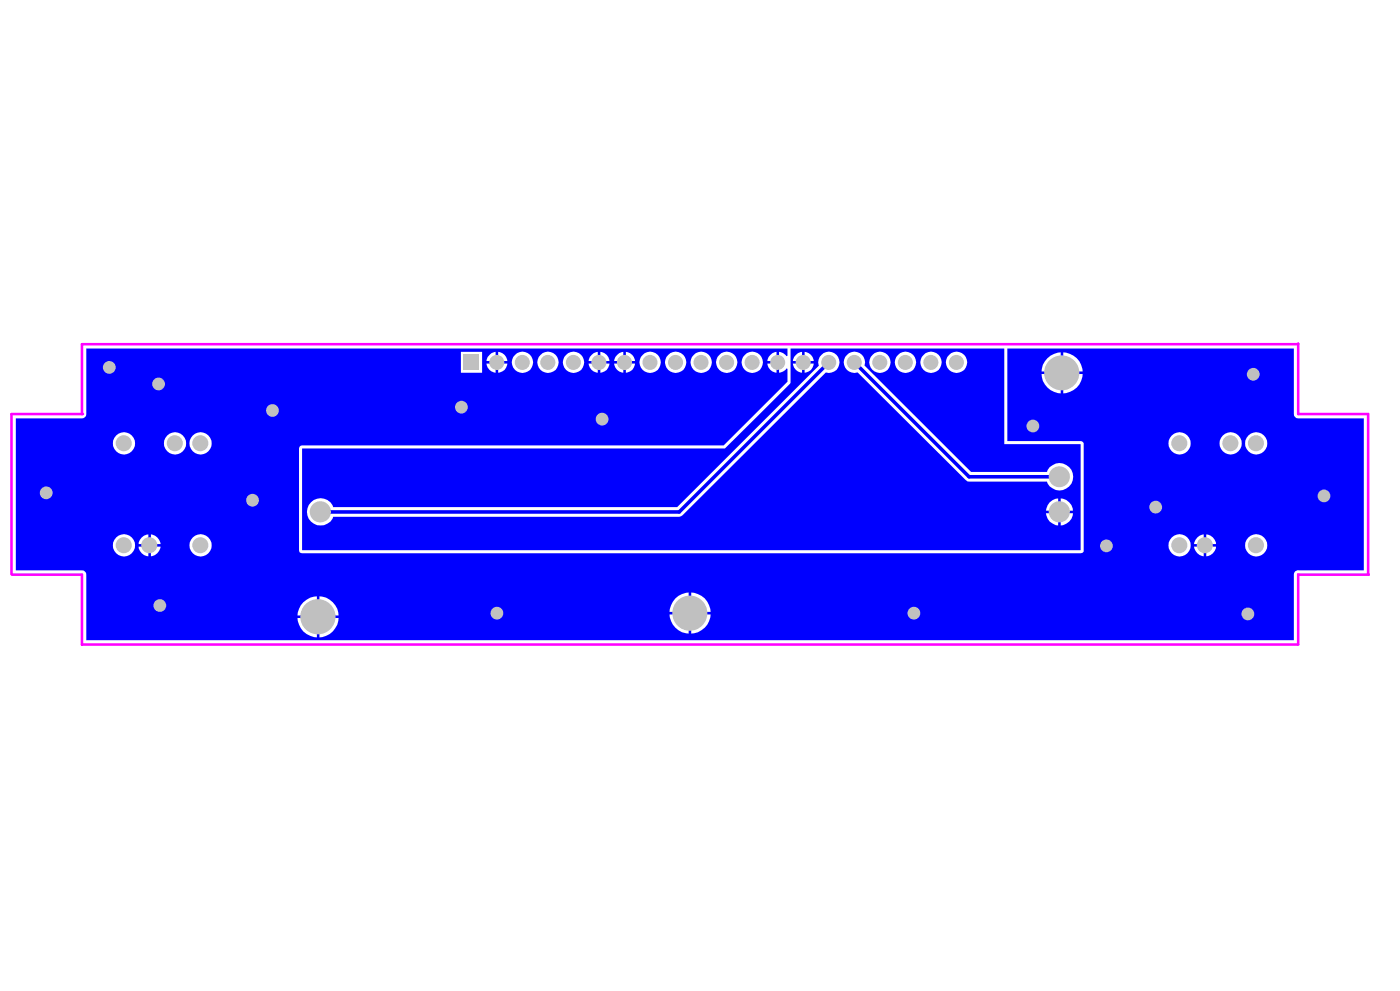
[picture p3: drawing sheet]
<svg xmlns="http://www.w3.org/2000/svg" width="840mm" height="594mm" viewBox="0 0 840 594" stroke-linecap="round" stroke-linejoin="round" font-family="sans-serif">
<g fill="#c0c0c0">
<circle cx="619" cy="255" r="4"/>
<circle cx="664" cy="327" r="4"/>
<circle cx="361" cy="251" r="4"/>
<circle cx="298" cy="368" r="4"/>
<circle cx="548" cy="368" r="4"/>
<circle cx="693" cy="304" r="4"/>
<circle cx="748" cy="368" r="4"/>
<circle cx="752" cy="224" r="4"/>
<circle cx="794" cy="297" r="4"/>
<circle cx="163" cy="246" r="4"/>
<circle cx="277" cy="244" r="4"/>
<circle cx="66" cy="220" r="4"/>
<circle cx="95" cy="230" r="4"/>
<circle cx="151" cy="300" r="4"/>
<circle cx="96" cy="363" r="4"/>
<circle cx="28" cy="295" r="4"/>
</g>
<path d="M821 248h-42v-42h-730v42h-42v96M779 344v42l-730 1v-42h-42M779 345h42" fill="none" stroke="#f0f" stroke-width="1.5"/>
<circle cx="49" cy="248" r=".8" fill="#f0f"/>
<path d="M821 248v97" fill="none" stroke="#f0f" stroke-width="1.5"/>
<g fill="#00f">
<path d="M9 251h40a2.6 2.6 0 0 0 3-3v-39h420v4v1l-2-2-3-1v12h3l2-2v8l-38 38h-254l-1 2v61a1.6 1.6 0 0 0 2 2h467a1.6 1.6 0 0 0 2-2v-64l-2-2h-44v-55h172v39a2.6 2.6 0 0 0 3 3h39v91h-39a2.6 2.6 0 0 0-3 2v40h-724v-39a2.6 2.6 0 0 0-3-3h-40zM462 213l-1 1-1 2h6v-5l-3 1zM375 211v5h6a6 6 0 0 0-6-5zM370 213l-1 1-1 2h6v-5l-3 1zM360 211v5h6a6 6 0 0 0-6-5zM355 213l-1 1-1 2h5v-5l-2 1zM299 211v5h5a6 6 0 0 0-5-5zM294 213l-2 1v2h5v-5l-2 1zM638 211v12h11a12 12 0 0 0-11-12zM628 215a11 11 0 0 0-3 8h11v-12a13 13 0 0 0-8 4zM299 218v5a6 6 0 0 0 5-5zM292 218a6 6 0 0 0 5 5v-5zM460 218a6 6 0 0 0 6 5v-5zM375 218v5a6 6 0 0 0 6-5zM368 218a6 6 0 0 0 6 5v-5zM360 218v5a6 6 0 0 0 6-5zM353 218a6 6 0 0 0 5 5v-5zM276 211v12h13v-12zM445 217a6 6 0 0 0 13 0 6 6 0 0 0-13 0zM429 217a6 6 0 0 0 13 0 6 6 0 0 0-13 0zM414 217a6 6 0 0 0 13 0 6 6 0 0 0-13 0zM399 217a6 6 0 0 0 13 0 6 6 0 0 0-13 0zM383 217a6 6 0 0 0 13 0 6 6 0 0 0-13 0zM338 217a6 6 0 0 0 12 0 6 6 0 0 0-12 0zM322 217a6 6 0 0 0 13 0 6 6 0 0 0-13 0zM307 217a6 6 0 0 0 13 0 6 6 0 0 0-13 0zM638 224v12a12 12 0 0 0 11-12zM625 224a12 12 0 0 0 11 12v-12zM747 266a7 7 0 0 0 13 0 7 7 0 0 0-13 0zM731 266a7 7 0 0 0 14 0 7 7 0 0 0-14 0zM701 266a7 7 0 0 0 13 0 7 7 0 0 0-13 0zM114 266a7 7 0 0 0 13 0 7 7 0 0 0-13 0zM98 266a7 7 0 0 0 14 0 7 7 0 0 0-14 0zM68 266a7 7 0 0 0 13 0 7 7 0 0 0-13 0zM723 320v6h6a6 6 0 0 0-6-6zM718 322l-2 4h6v-6zM91 320v6h5a7 7 0 0 0-5-6zM85 322l-2 4h6v-6zM723 328v6a6 6 0 0 0 6-6zM716 328a7 7 0 0 0 6 6v-6zM91 328v6a7 7 0 0 0 5-6zM83 328a6 6 0 0 0 6 6v-6zM747 327a7 7 0 0 0 13 0 7 7 0 0 0-13 0zM701 327a7 7 0 0 0 13 0 7 7 0 0 0-13 0zM114 327a7 7 0 0 0 13 0 7 7 0 0 0-13 0zM68 327a7 7 0 0 0 13 0 7 7 0 0 0-13 0zM415 355v12h11a12 12 0 0 0-11-12zM405 359a13 13 0 0 0-3 8h11v-12a13 13 0 0 0-8 4zM192 357v12h11a12 12 0 0 0-11-12zM182 361a13 13 0 0 0-4 8h12v-12a11 11 0 0 0-8 4zM415 368v12a12 12 0 0 0 11-12zM402 368a12 12 0 0 0 11 12v-12zM192 370v12a12 12 0 0 0 11-12zM178 370a12 12 0 0 0 12 12v-12z"/>
<path d="M181 269h254l39-39v-21h128v57h46v64h-467zM483 211v5h5a6 6 0 0 0-5-5zM477 213l-1 1-1 2h6v-5l-2 1zM483 218v5a6 6 0 0 0 5-5zM475 218a6 6 0 0 0 6 5v-5zM567 217a6 6 0 0 0 13 0 6 6 0 0 0-13 0zM552 217a6 6 0 0 0 13 0 6 6 0 0 0-13 0zM537 217a6 6 0 0 0 12 0 6 6 0 0 0-12 0zM521 217a6 6 0 0 0 13 0 6 6 0 0 0-13 0zM187 301a8 8 0 0 0 1 13 8 8 0 0 0 12-4h208l87-87a6 6 0 0 0 8-5 6 6 0 0 0-6-7 6 6 0 0 0-6 8l-85 85h-206a8 8 0 0 0-13-3zM508 213a6 6 0 0 0-1 8 6 6 0 0 0 7 2l66 66h48a8 8 0 0 0 12 3 8 8 0 0 0 0-13 8 8 0 0 0-12 4h-46l-63-64a6 6 0 0 0-3-7 6 6 0 0 0-8 1zM636 299v7h7a8 8 0 0 0-7-7zM630 301l-2 2-1 3h8v-7l-4 1zM636 308v7a8 8 0 0 0 7-7zM627 308a8 8 0 0 0 8 7v-7z"/>
</g>
<path d="M497 217l-90 90h-215M512 217l69 69h54" fill="none" stroke="#00f" stroke-width="2.1"/>
<g fill="#c0c0c0">
<path d="M278 213h9v9h-9z"/>
<circle cx="619" cy="255" r="4"/>
<circle cx="664" cy="327" r="4"/>
<circle cx="361" cy="251" r="4"/>
<circle cx="298" cy="368" r="4"/>
<circle cx="548" cy="368" r="4"/>
<circle cx="693" cy="304" r="4"/>
<circle cx="748" cy="368" r="4"/>
<circle cx="752" cy="224" r="4"/>
<circle cx="794" cy="297" r="4"/>
<circle cx="163" cy="246" r="4"/>
<circle cx="277" cy="244" r="4"/>
<circle cx="66" cy="220" r="4"/>
<circle cx="95" cy="230" r="4"/>
<circle cx="151" cy="300" r="4"/>
<circle cx="96" cy="363" r="4"/>
<circle cx="28" cy="295" r="4"/>
<circle cx="74" cy="327" r="5"/>
<circle cx="90" cy="327" r="5"/>
<circle cx="120" cy="327" r="5"/>
<circle cx="191" cy="370" r="11"/>
<circle cx="192" cy="307" r="6"/>
<circle cx="635" cy="307" r="6"/>
<circle cx="635" cy="286" r="6"/>
<circle cx="707" cy="327" r="5"/>
<circle cx="723" cy="327" r="5"/>
<circle cx="753" cy="327" r="5"/>
<circle cx="414" cy="368" r="11"/>
<circle cx="558" cy="217" r="5"/>
<circle cx="313" cy="217" r="5"/>
<circle cx="329" cy="217" r="5"/>
<circle cx="344" cy="217" r="5"/>
<circle cx="359" cy="217" r="5"/>
<circle cx="375" cy="217" r="5"/>
<circle cx="390" cy="217" r="5"/>
<circle cx="405" cy="217" r="5"/>
<circle cx="420" cy="217" r="5"/>
<circle cx="436" cy="217" r="5"/>
<circle cx="451" cy="217" r="5"/>
<circle cx="466" cy="217" r="5"/>
<circle cx="482" cy="217" r="5"/>
<circle cx="497" cy="217" r="5"/>
<circle cx="512" cy="217" r="5"/>
<circle cx="528" cy="217" r="5"/>
<circle cx="543" cy="217" r="5"/>
<circle cx="574" cy="217" r="5"/>
<circle cx="637" cy="224" r="11"/>
<circle cx="707" cy="266" r="5"/>
<circle cx="738" cy="266" r="5"/>
<circle cx="753" cy="266" r="5"/>
<circle cx="74" cy="266" r="5"/>
<circle cx="105" cy="266" r="5"/>
<circle cx="120" cy="266" r="5"/>
<circle cx="298" cy="217" r="5"/>
</g>
</svg>
